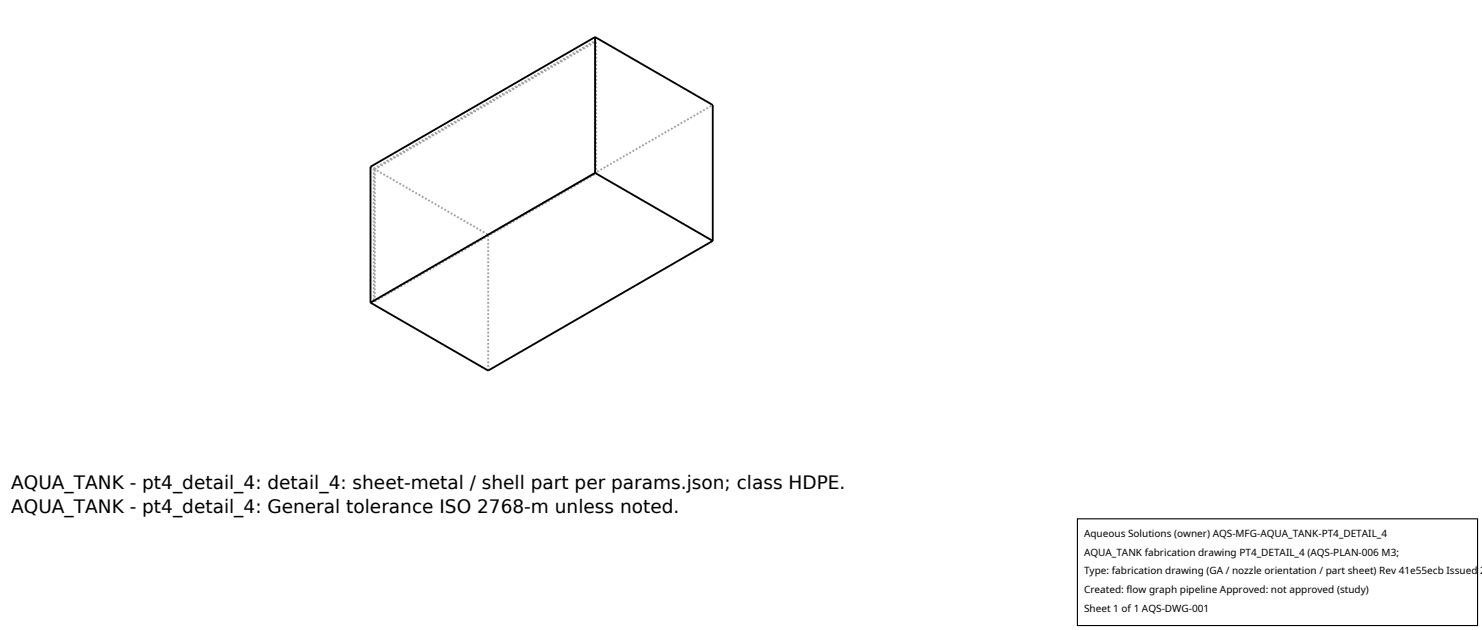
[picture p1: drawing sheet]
<svg xmlns="http://www.w3.org/2000/svg" width="212mm" height="90mm" viewBox="0 0 212 90" stroke-linecap="round" stroke-linejoin="round" font-family="sans-serif">
<defs><g id="words">
<g font-size="2.6">
<text x="1.6" y="69.8">AQUA_TANK - pt4_detail_4: detail_4: sheet-metal / shell part per params.json; class HDPE.</text>
<text x="1.6" y="73.3">AQUA_TANK - pt4_detail_4: General tolerance ISO 2768-m unless noted.</text>
</g>
<g font-size="1.4">
<text x="154.8" y="76.6">Aqueous Solutions (owner) AQS-MFG-AQUA_TANK-PT4_DETAIL_4</text>
<text x="154.8" y="79.3">AQUA_TANK fabrication drawing PT4_DETAIL_4 (AQS-PLAN-006 M3;</text>
<text x="154.8" y="82">Type: fabrication drawing (GA / nozzle orientation / part sheet) Rev 41e55ecb Issued 2</text>
<text x="154.8" y="84.7">Created: flow graph pipeline Approved: not approved (study)</text>
<text x="154.8" y="87.4">Sheet 1 of 1 AQS-DWG-001</text>
</g>
</g></defs>
<g fill="none" stroke="#a0a0a0" stroke-width=".26" stroke-dasharray=".3 .3" stroke-linecap="butt">
<path d="M85 5.8v18.9M85.1 5.9l-.1-.1M52.9 23.8l16.8 9.7M53.4 24.1v18.9M53.4 24.1l31.6-18.3M53.5 24.2l-.1-.1M53.5 24.2l31.6-18.3M69.7 33.5l32.1-18.5M85.1 24.8l-.1-.1M85.1 24.8v-18.9M53.4 43l31.6-18.3M53.5 43h-.1"/>
<path d="M53.5 43v-18.8M53.5 43l31.6-18.2M69.7 52.9v-19.4"/>
</g>
<path d="M85 5.3l-32.1 18.5v19.4M85 5.3l16.8 9.7v19.4M85 5.3v19.4M85 24.7l16.8 9.7M85 24.7l-32.1 18.5M101.8 34.4l-32.1 18.5-16.8-9.7" fill="none" stroke="#000" stroke-width=".26"/>
<path d="M153.9 74.1h57.1v15.2h-57.1z" fill="#fff" stroke="#000" stroke-width=".16"/>
<use href="#words"/>
</svg>
